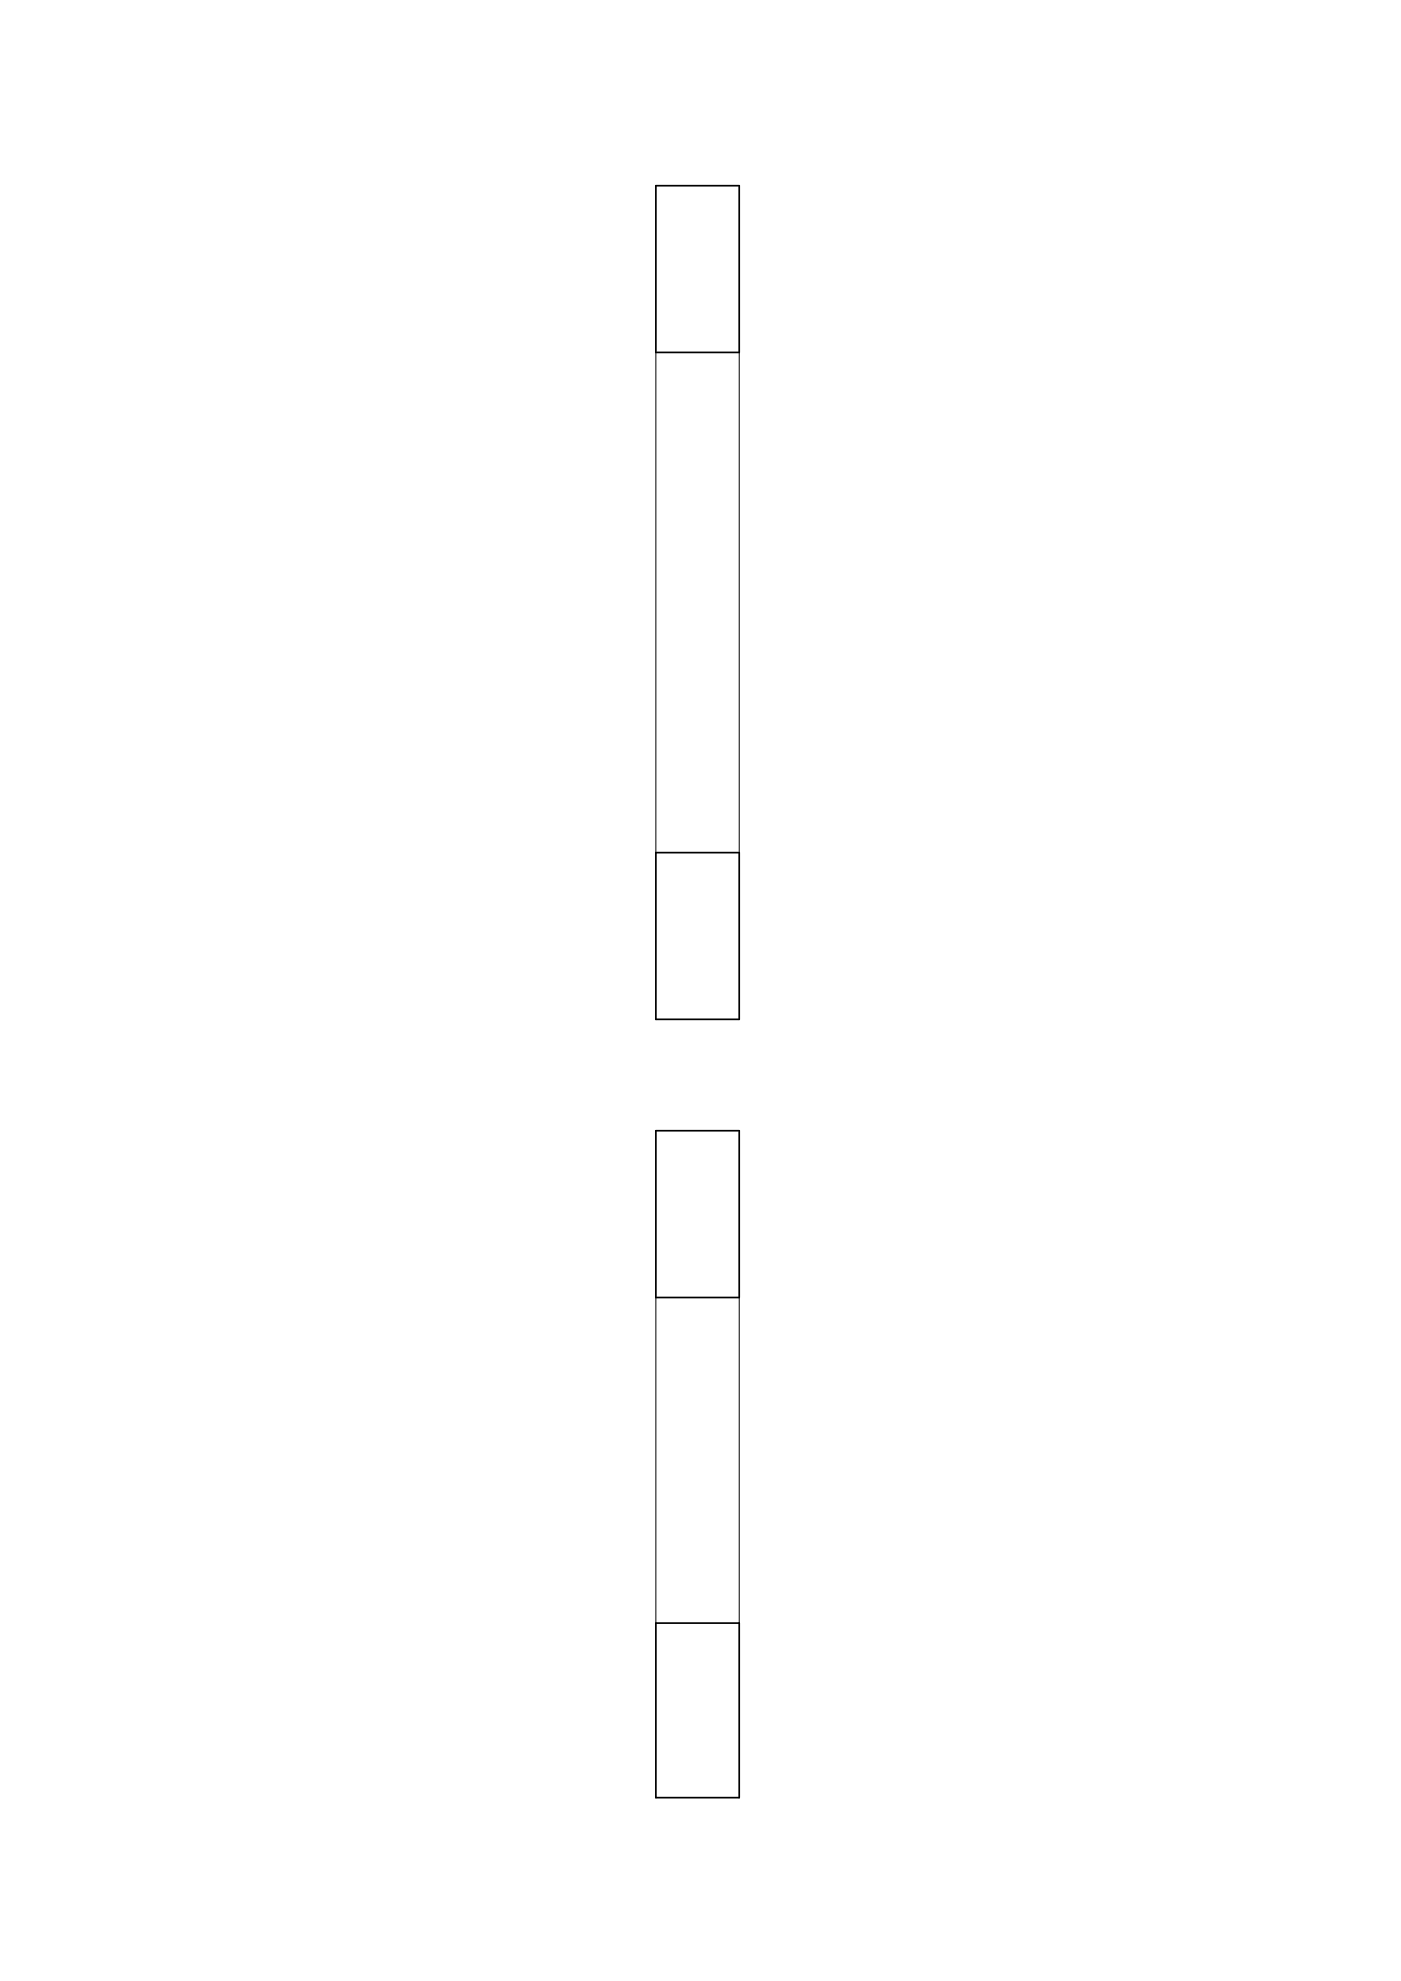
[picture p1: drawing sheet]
<svg xmlns="http://www.w3.org/2000/svg" width="420mm" height="594mm" viewBox="0 0 420 594" stroke-linecap="round" stroke-linejoin="round" font-family="sans-serif">
<!-- layer: spessoreLmuri -->
<path d="M196.7 55.7h25v50h-25zM196.7 255.7h25v50h-25zM196.7 339.1h25v50h-25zM196.7 486.7h25v52.4h-25z" fill="none" stroke="#000" stroke-width=".51"/>
<!-- layer: sezioneMuri -->
<path d="M196.7 105.7v150M221.7 105.7v150M196.7 389.1v97.6M221.7 389.1v97.6" fill="none" stroke="#000" stroke-width=".3"/>
</svg>
